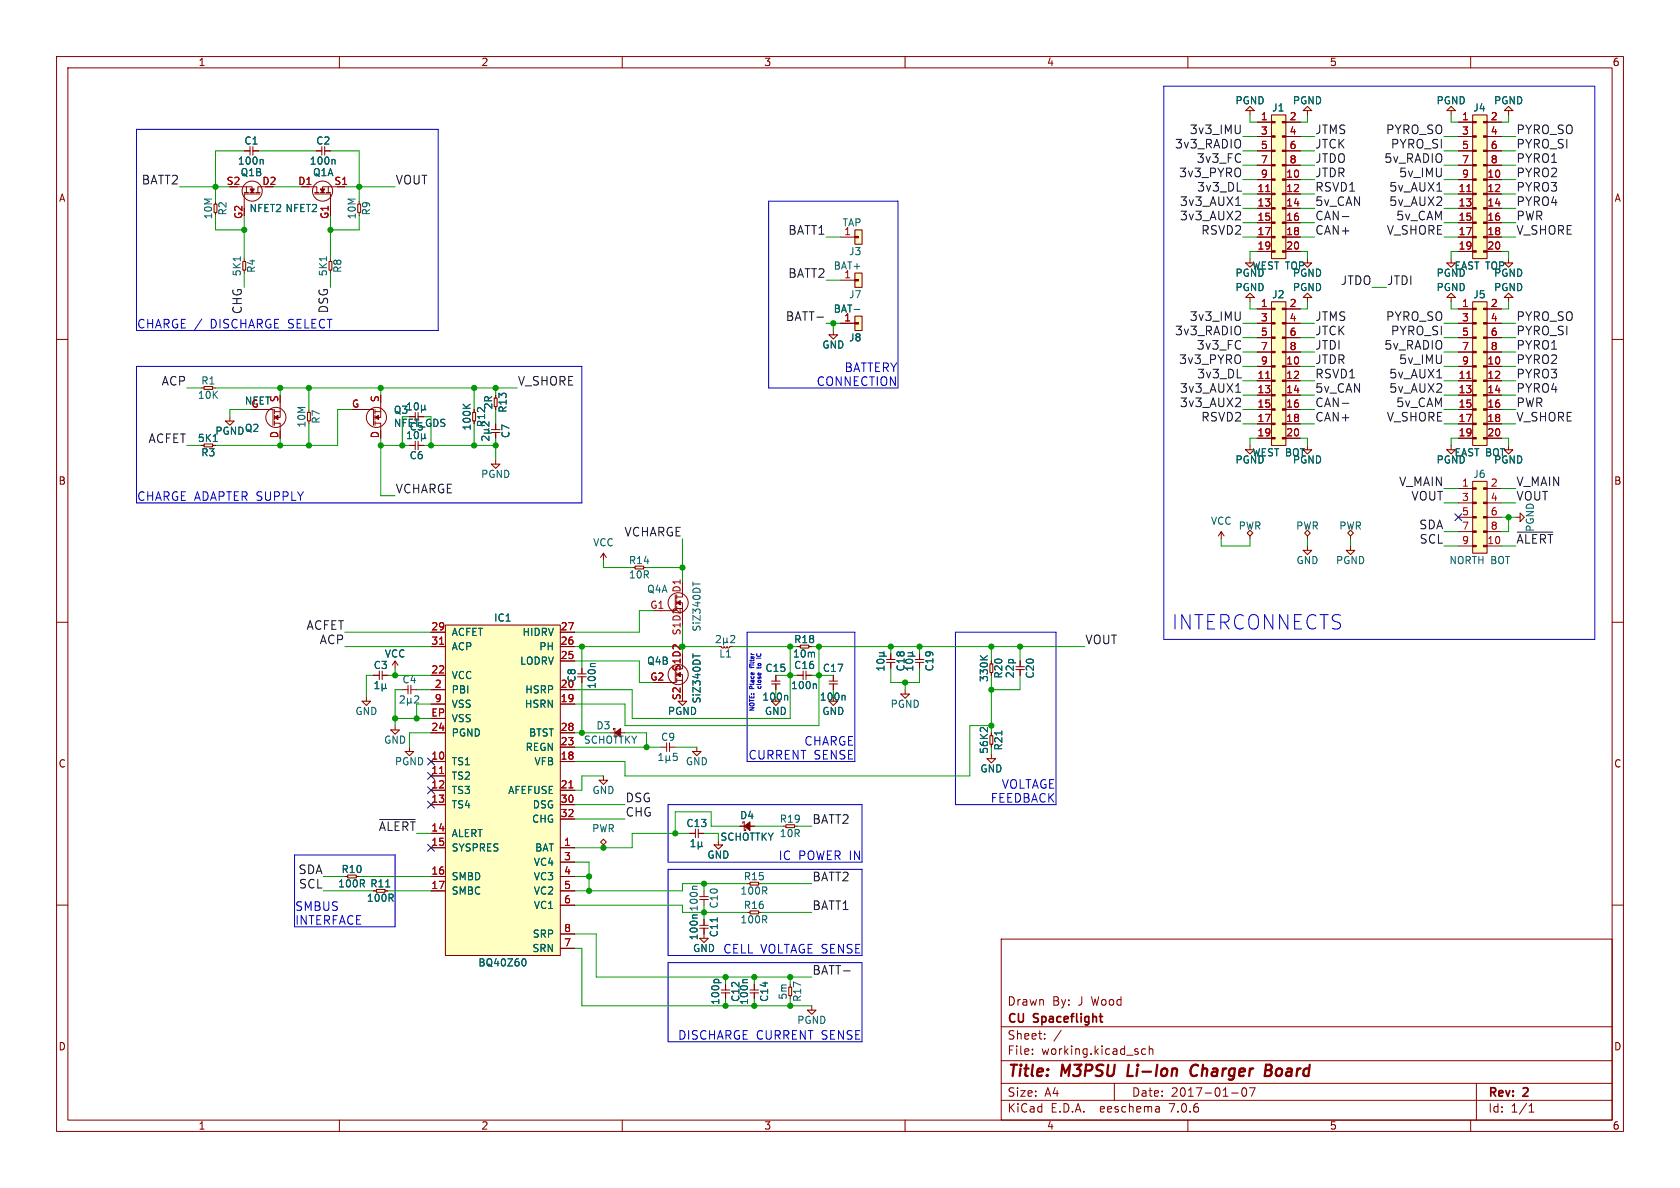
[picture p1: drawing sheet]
<svg xmlns="http://www.w3.org/2000/svg" width="297mm" height="210mm" viewBox="0 0 297 210" stroke-linecap="round" stroke-linejoin="round" font-family="sans-serif">
<defs><g id="words">
<text font-size="3.5" fill="#0000c2" x="207" y="111.5">INTERCONNECTS</text>
<g font-size="2.8" fill="#840000">
<text x="178" y="190.9">Title:</text>
<text x="187.7" y="190.9">M3PSU</text>
<text x="200.2" y="190.9">Li-Ion</text>
<text x="212.1" y="190.9">Charger</text>
<text x="226.1" y="190.9">Board</text>
</g>
<g font-size="2.1" fill="#0f0f0f">
<text x="210.3" y="23.8">3v3_IMU</text>
<text x="232.4" y="23.8">JTMS</text>
<text x="245" y="23.8">PYRO_SO</text>
<text x="268" y="23.8">PYRO_SO</text>
<text x="207.7" y="26.4">3v3_RADIO</text>
<text x="211.5" y="28.9">3v3_FC</text>
<text x="232.4" y="28.9">JTDO</text>
<text x="232.4" y="26.4">JTCK</text>
<text x="244.7" y="28.9">5v_RADIO</text>
<text x="245.8" y="26.4">PYRO_SI</text>
<text x="268" y="28.9">PYRO1</text>
<text x="268" y="26.4">PYRO_SI</text>
<text x="25" y="32.7">BATT2</text>
<text x="69.8" y="32.7">VOUT</text>
<text x="208.4" y="31.4">3v3_PYRO</text>
<text x="211.6" y="34">3v3_DL</text>
<text x="232.4" y="34">RSVD1</text>
<text x="232.4" y="31.4">JTDR</text>
<text x="245.5" y="34">5v_AUX1</text>
<text x="247.3" y="31.4">5v_IMU</text>
<text x="268" y="31.4">PYRO2</text>
<text x="268" y="34">PYRO3</text>
<text x="139.3" y="41.6">BATT1</text>
<text x="208.5" y="36.5">3v3_AUX1</text>
<text x="208.5" y="39.1">3v3_AUX2</text>
<text x="212.3" y="41.6">RSVD2</text>
<text x="232.4" y="36.5">5v_CAN</text>
<text x="232.4" y="41.6">CAN+</text>
<text x="232.4" y="39.1">CAN-</text>
<text x="245.1" y="41.6">V_SHORE</text>
<text x="245.5" y="36.5">5v_AUX2</text>
<text x="246.8" y="39.1">5v_CAM</text>
<text x="268" y="41.6">V_SHORE</text>
<text x="268" y="39.1">PWR</text>
<text x="268" y="36.5">PYRO4</text>
<text x="139.3" y="49.2">BATT2</text>
<text x="237" y="50.5">JTDO</text>
<text x="245.1" y="50.5">JTDI</text>
<text x="42.9" y="55.6" transform="rotate(-90 42.9 55.6)">CHG</text>
<text x="58.1" y="55.5" transform="rotate(-90 58.1 55.5)">DSG</text>
<text x="138.9" y="56.8">BATT-</text>
<text x="207.7" y="59.4">3v3_RADIO</text>
<text x="210.3" y="56.8">3v3_IMU</text>
<text x="232.4" y="59.4">JTCK</text>
<text x="232.4" y="56.8">JTMS</text>
<text x="245" y="56.8">PYRO_SO</text>
<text x="245.8" y="59.4">PYRO_SI</text>
<text x="268" y="59.4">PYRO_SI</text>
<text x="268" y="56.8">PYRO_SO</text>
<text x="208.4" y="64.5">3v3_PYRO</text>
<text x="211.5" y="61.9">3v3_FC</text>
<text x="232.4" y="64.5">JTDR</text>
<text x="232.4" y="61.9">JTDI</text>
<text x="244.7" y="61.9">5v_RADIO</text>
<text x="247.3" y="64.5">5v_IMU</text>
<text x="268" y="64.5">PYRO2</text>
<text x="268" y="61.9">PYRO1</text>
<text x="28.5" y="68.3">ACP</text>
<text x="91.4" y="68.3">V_SHORE</text>
<text x="208.5" y="69.5">3v3_AUX1</text>
<text x="211.6" y="67">3v3_DL</text>
<text x="232.4" y="69.5">5v_CAN</text>
<text x="232.4" y="67">RSVD1</text>
<text x="245.5" y="67">5v_AUX1</text>
<text x="245.5" y="69.5">5v_AUX2</text>
<text x="268" y="67">PYRO3</text>
<text x="268" y="69.5">PYRO4</text>
<text x="208.5" y="72.1">3v3_AUX2</text>
<text x="212.3" y="74.6">RSVD2</text>
<text x="232.4" y="74.6">CAN+</text>
<text x="232.4" y="72.1">CAN-</text>
<text x="245.1" y="74.6">V_SHORE</text>
<text x="246.8" y="72.1">5v_CAM</text>
<text x="268" y="74.6">V_SHORE</text>
<text x="268" y="72.1">PWR</text>
<text x="26.2" y="78.4">ACFET</text>
<text x="69.8" y="87.3">VCHARGE</text>
<text x="247.3" y="86">V_MAIN</text>
<text x="249.5" y="88.6">VOUT</text>
<text x="268" y="88.6">VOUT</text>
<text x="268" y="86">V_MAIN</text>
<text x="110.3" y="94.9">VCHARGE</text>
<text x="250.8" y="93.7">SDA</text>
<text x="250.9" y="96.2">SCL</text>
<text x="268" y="96.2">~{ALERT}</text>
<text x="54.1" y="111.4">ACFET</text>
<text x="56.5" y="114">ACP</text>
<text x="191.8" y="114">VOUT</text>
<text x="110.5" y="141.9">DSG</text>
<text x="110.5" y="144.5">CHG</text>
<text x="143.5" y="145.7">BATT2</text>
<text x="52.7" y="154.6">SDA</text>
<text x="143.5" y="155.9">BATT2</text>
<text x="52.8" y="157.2">SCL</text>
<text x="143.5" y="161">BATT1</text>
<text x="143.5" y="172.4">BATT-</text>
</g>
<g font-size="2.1" fill="#0000c2">
<text x="24.1" y="58.2">CHARGE /</text>
<text x="37.2" y="58.2">DISCHARGE SELECT</text>
<text x="149.2" y="65.9">BATTERY</text>
<text x="144.3" y="68.3">CONNECTION</text>
<text x="24.1" y="88.7">CHARGE ADAPTER SUPPLY</text>
<text x="142.1" y="131.9">CHARGE</text>
<text x="132.3" y="134.4">CURRENT SENSE</text>
<text x="175.1" y="142">FEEDBACK</text>
<text x="177" y="139.5">VOLTAGE</text>
<text x="137.6" y="152.2">IC POWER IN</text>
<text x="52.1" y="161.1">SMBUS</text>
<text x="52.1" y="163.6">INTERFACE</text>
<text x="127.8" y="168.7">CELL VOLTAGE SENSE</text>
<text x="119.8" y="183.9">DISCHARGE CURRENT SENSE</text>
</g>
<text font-size="2.1" fill="#009600" x="66.9" y="147">~{ALERT}</text>
<g font-size="2.1" fill="#840000">
<text x="178" y="178">Drawn</text>
<text x="186" y="178">By:</text>
<text x="190.7" y="178">J Wood</text>
<text x="178" y="184">Sheet:</text>
<text x="178" y="181.2">CU</text>
<text x="182.8" y="181.2">Spaceflight</text>
<text x="178" y="186.7">File:</text>
<text x="184.1" y="186.7">working.kicad_sch</text>
<text x="178" y="196.9">KiCad</text>
<text x="178" y="194.1">Size:</text>
<text x="184.7" y="194.1">A4</text>
<text x="185.7" y="196.9">E.D.A.</text>
<text x="194.6" y="196.9">eeschema</text>
<text x="200" y="194.1">Date:</text>
<text x="207" y="196.9">7.0.6</text>
<text x="207" y="194.1">2017-01-07</text>
<text x="263" y="194.3">Rev:</text>
<text x="263" y="196.9">Id:</text>
<text x="267.1" y="196.9">1/1</text>
<text x="269.4" y="194.3">2</text>
</g>
<g font-size="1.8" fill="#840000">
<text x="35" y="11.9">1</text>
<text x="85" y="11.9">2</text>
<text x="135" y="11.9">3</text>
<text x="185" y="11.9">4</text>
<text x="235" y="11.9">5</text>
<text x="285" y="11.9">6</text>
<text x="10.3" y="35.9">A</text>
<text x="285.3" y="35.9">A</text>
<text x="83.4" y="76.2" transform="rotate(-90 83.4 76.2)">100K</text>
<text x="87.2" y="72.5" transform="rotate(-90 87.2 72.5)">2R</text>
<text x="34.9" y="78.3">5K1</text>
<text x="10.3" y="85.9">B</text>
<text x="285.3" y="85.9">B</text>
<text x="140.3" y="113.9">R18</text>
<text x="179.4" y="120" transform="rotate(-90 179.4 120)">22p</text>
<text x="174.9" y="120.7" transform="rotate(-90 174.9 120.7)">330K</text>
<text x="10.3" y="135.9">C</text>
<text x="174.9" y="133.4" transform="rotate(-90 174.9 133.4)">56K2</text>
<text x="285.3" y="135.9">C</text>
<text x="60.3" y="154.5">R10</text>
<text x="65.4" y="157.1">R11</text>
<text x="127.4" y="177.8" transform="rotate(-90 127.4 177.8)">100p</text>
<text x="10.3" y="185.9">D</text>
<text x="285.3" y="185.9">D</text>
<text x="35" y="199.9">1</text>
<text x="85" y="199.9">2</text>
<text x="135" y="199.9">3</text>
<text x="185" y="199.9">4</text>
<text x="235" y="199.9">5</text>
<text x="285" y="199.9">6</text>
</g>
<g font-size="1.8" fill="#006464">
<text x="218.3" y="18.6">PGND</text>
<text x="224.8" y="19.9">J1</text>
<text x="228.5" y="18.6">PGND</text>
<text x="253.9" y="18.6">PGND</text>
<text x="260.4" y="19.9">J4</text>
<text x="264" y="18.6">PGND</text>
<text x="42" y="29.3">100n</text>
<text x="43.1" y="25.8">C1</text>
<text x="54.7" y="29.3">100n</text>
<text x="55.8" y="25.8">C2</text>
<text x="42.4" y="31.3">Q1B</text>
<text x="55.2" y="31.3">Q1A</text>
<text x="37.7" y="38.9" transform="rotate(-90 37.7 38.9)">10M</text>
<text x="40.2" y="38.2" transform="rotate(-90 40.2 38.2)">R2</text>
<text x="44" y="37.7">NFET2 NFET2</text>
<text x="63.1" y="38.9" transform="rotate(-90 63.1 38.9)">10M</text>
<text x="65.6" y="38.2" transform="rotate(-90 65.6 38.2)">R9</text>
<text x="148.9" y="40.2">TAP</text>
<text x="147.3" y="47.9">BAT+</text>
<text x="150" y="45.3">J3</text>
<text x="221.3" y="47.9">WEST TOP</text>
<text x="257" y="47.9">EAST TOP</text>
<text x="42.8" y="48.9" transform="rotate(-90 42.8 48.9)">5K1</text>
<text x="45.3" y="48.3" transform="rotate(-90 45.3 48.3)">R4</text>
<text x="58" y="48.9" transform="rotate(-90 58 48.9)">5K1</text>
<text x="60.6" y="48.3" transform="rotate(-90 60.6 48.3)">R8</text>
<text x="150" y="52.9">J7</text>
<text x="218.3" y="51.7">PGND</text>
<text x="218.3" y="49.1">PGND</text>
<text x="224.8" y="52.9">J2</text>
<text x="228.5" y="51.7">PGND</text>
<text x="228.5" y="49.1">PGND</text>
<text x="253.9" y="51.7">PGND</text>
<text x="253.9" y="49.1">PGND</text>
<text x="260.4" y="52.9">J5</text>
<text x="264" y="49.1">PGND</text>
<text x="264" y="51.7">PGND</text>
<text x="147.3" y="55.5">BAT-</text>
<text x="145.3" y="61.8">GND</text>
<text x="150" y="60.6">J8</text>
<text x="34.9" y="70.7">10K</text>
<text x="35.5" y="68.2">R1</text>
<text x="43.2" y="71.7">NFET</text>
<text x="38" y="77.1">PGND</text>
<text x="43.2" y="76.6">Q2</text>
<text x="54.2" y="75.7" transform="rotate(-90 54.2 75.7)">10M</text>
<text x="56.7" y="75" transform="rotate(-90 56.7 75)">R7</text>
<text x="69.5" y="73.4">Q3</text>
<text x="69.5" y="75.7">NFET_GDS</text>
<text x="72.3" y="76.3">C5</text>
<text x="86" y="75.6" transform="rotate(-90 86 75.6)">R12</text>
<text x="89.8" y="73.1" transform="rotate(-90 89.8 73.1)">R13</text>
<text x="90.3" y="77.5" transform="rotate(-90 90.3 77.5)">C7</text>
<text x="35.5" y="80.9">R3</text>
<text x="72.3" y="81.4">C6</text>
<text x="218.3" y="82.1">PGND</text>
<text x="221.3" y="80.9">WEST BOT</text>
<text x="228.5" y="82.1">PGND</text>
<text x="253.9" y="82.1">PGND</text>
<text x="257" y="80.9">EAST BOT</text>
<text x="264" y="82.1">PGND</text>
<text x="85" y="84.7">PGND</text>
<text x="260.4" y="84.7">J6</text>
<text x="214" y="93">VCC</text>
<text x="218.9" y="93.8">PWR</text>
<text x="229" y="93.8">PWR</text>
<text x="236.7" y="93.8">PWR</text>
<text x="104.8" y="96.8">VCC</text>
<text x="111.1" y="99.9">R14</text>
<text x="229.1" y="99.9">GND</text>
<text x="236.1" y="99.9">PGND</text>
<text x="256.1" y="99.9">NORTH BOT</text>
<text x="111.1" y="102.5">10R</text>
<text x="114.3" y="105">Q4A</text>
<text x="79.8" y="112.6">ACFET</text>
<text x="87.3" y="110.1">IC1</text>
<text x="92.3" y="112.6">HIDRV</text>
<text x="124.1" y="111.8" transform="rotate(-90 124.1 111.8)">SiZ340DT</text>
<text x="66" y="118.5">C3</text>
<text x="67.9" y="116.4">VCC</text>
<text x="79.8" y="115.2">ACP</text>
<text x="91.9" y="117.7">LODRV</text>
<text x="95.2" y="115.2">PH</text>
<text x="114.3" y="117.7">Q4B</text>
<text x="127" y="116.4">L1</text>
<text x="135.2" y="119">C15</text>
<text x="140.1" y="116.4">10m</text>
<text x="140.3" y="118.5">C16</text>
<text x="145.4" y="119">C17</text>
<text x="160.1" y="118.8" transform="rotate(-90 160.1 118.8)">C18</text>
<text x="165.2" y="118.8" transform="rotate(-90 165.2 118.8)">C19</text>
<text x="71" y="121">C4</text>
<text x="79.8" y="122.8">PBI</text>
<text x="79.8" y="120.2">VCC</text>
<text x="79.8" y="125.3">VSS</text>
<text x="92.7" y="125.3">HSRN</text>
<text x="92.8" y="122.8">HSRP</text>
<text x="99" y="121.7">20</text>
<text x="102" y="120.7" transform="rotate(-90 102 120.7)">C8</text>
<text x="105.5" y="121.9" transform="rotate(-90 105.5 121.9)">100n</text>
<text x="124.1" y="124.5" transform="rotate(-90 124.1 124.5)">SiZ340DT</text>
<text x="134.7" y="124.1">100n</text>
<text x="139.7" y="122">100n</text>
<text x="144.8" y="124.1">100n</text>
<text x="157.3" y="125.3">PGND</text>
<text x="177.4" y="120.1" transform="rotate(-90 177.4 120.1)">R20</text>
<text x="183" y="120.1" transform="rotate(-90 183 120.1)">C20</text>
<text x="62.7" y="126.6">GND</text>
<text x="67.8" y="131.7">GND</text>
<text x="79.8" y="130.4">PGND</text>
<text x="79.8" y="127.9">VSS</text>
<text x="93.4" y="130.4">BTST</text>
<text x="103.1" y="131.7">SCHOTTKY</text>
<text x="105.3" y="129.1">D3</text>
<text x="116.8" y="131.2">C9</text>
<text x="118" y="126.6">PGND</text>
<text x="135.1" y="126.6">GND</text>
<text x="145.3" y="126.6">GND</text>
<text x="69.7" y="135.5">PGND</text>
<text x="79.8" y="135.5">TS1</text>
<text x="92.8" y="132.9">REGN</text>
<text x="94.4" y="135.5">VFB</text>
<text x="121.2" y="135.5">GND</text>
<text x="173.2" y="136.8">GND</text>
<text x="177.4" y="132.8" transform="rotate(-90 177.4 132.8)">R21</text>
<text x="79.8" y="138">TS2</text>
<text x="79.8" y="140.6">TS3</text>
<text x="79.8" y="143.1">TS4</text>
<text x="89.7" y="140.6">AFEFUSE</text>
<text x="94.1" y="143.1">DSG</text>
<text x="104.6" y="140.6">GND</text>
<text x="79.8" y="148.2">ALERT</text>
<text x="94" y="145.6">CHG</text>
<text x="104.6" y="147.3">PWR</text>
<text x="121.2" y="146.4">C13</text>
<text x="127.3" y="148.8">SCHOTTKY</text>
<text x="130.7" y="145">D4</text>
<text x="137.8" y="145.6">R19</text>
<text x="137.8" y="148.2">10R</text>
<text x="79.8" y="150.7">SYSPRES</text>
<text x="79.8" y="155.8">SMBD</text>
<text x="94.3" y="153.3">VC4</text>
<text x="94.3" y="155.8">VC3</text>
<text x="94.5" y="150.7">BAT</text>
<text x="125" y="152">GND</text>
<text x="131.4" y="155.8">R15</text>
<text x="59.7" y="157.1">100R</text>
<text x="64.8" y="159.6">100R</text>
<text x="79.8" y="158.3">SMBC</text>
<text x="94.3" y="158.3">VC2</text>
<text x="94.3" y="160.9">VC1</text>
<text x="123.5" y="161.2" transform="rotate(-90 123.5 161.2)">100n</text>
<text x="127.1" y="160.7" transform="rotate(-90 127.1 160.7)">C10</text>
<text x="130.8" y="158.3">100R</text>
<text x="131.4" y="160.9">R16</text>
<text x="94.1" y="166">SRP</text>
<text x="123.5" y="166.3" transform="rotate(-90 123.5 166.3)">100n</text>
<text x="127.1" y="165.8" transform="rotate(-90 127.1 165.8)">C11</text>
<text x="130.8" y="163.4">100R</text>
<text x="84.5" y="171">BQ40Z60</text>
<text x="94" y="168.5">SRN</text>
<text x="122.4" y="168.5">GND</text>
<text x="130.9" y="177.2" transform="rotate(-90 130.9 177.2)">C12</text>
<text x="132.4" y="177.8" transform="rotate(-90 132.4 177.8)">100n</text>
<text x="136" y="177.2" transform="rotate(-90 136 177.2)">C14</text>
<text x="139.3" y="176.8" transform="rotate(-90 139.3 176.8)">5m</text>
<text x="141.8" y="177.2" transform="rotate(-90 141.8 177.2)">R17</text>
<text x="140.8" y="181.2">PGND</text>
</g>
<g font-size="1.8" fill="#a90000">
<text x="222.8" y="21.3">1</text>
<text x="222.8" y="23.9">3</text>
<text x="227.9" y="21.3">2</text>
<text x="227.9" y="23.9">4</text>
<text x="258.4" y="21.3">1</text>
<text x="258.4" y="23.9">3</text>
<text x="263.5" y="21.3">2</text>
<text x="263.5" y="23.9">4</text>
<text x="222.8" y="26.4">5</text>
<text x="222.8" y="29">7</text>
<text x="227.9" y="26.4">6</text>
<text x="227.9" y="29">8</text>
<text x="258.4" y="26.4">5</text>
<text x="258.4" y="29">7</text>
<text x="263.5" y="26.4">6</text>
<text x="263.5" y="29">8</text>
<text x="40" y="32.8">S2</text>
<text x="46.3" y="32.8">D2</text>
<text x="52.6" y="32.8">D1</text>
<text x="59" y="32.8">S1</text>
<text x="222.2" y="34">11</text>
<text x="222.8" y="31.5">9</text>
<text x="227.3" y="31.5">10</text>
<text x="227.3" y="34">12</text>
<text x="257.8" y="34">11</text>
<text x="258.4" y="31.5">9</text>
<text x="262.8" y="31.5">10</text>
<text x="262.8" y="34">12</text>
<text x="42.9" y="38.8" transform="rotate(-90 42.9 38.8)">G2</text>
<text x="58.2" y="38.8" transform="rotate(-90 58.2 38.8)">G1</text>
<text x="149.2" y="41.7">1</text>
<text x="222.2" y="36.6">13</text>
<text x="222.2" y="39.1">15</text>
<text x="222.2" y="41.7">17</text>
<text x="227.3" y="36.6">14</text>
<text x="227.3" y="39.1">16</text>
<text x="227.3" y="41.7">18</text>
<text x="257.8" y="36.6">13</text>
<text x="257.8" y="39.1">15</text>
<text x="257.8" y="41.7">17</text>
<text x="262.8" y="36.6">14</text>
<text x="262.8" y="39.1">16</text>
<text x="262.8" y="41.7">18</text>
<text x="222.2" y="44.2">19</text>
<text x="227.3" y="44.2">20</text>
<text x="257.8" y="44.2">19</text>
<text x="262.8" y="44.2">20</text>
<text x="149.2" y="49.3">1</text>
<text x="149.2" y="56.9">1</text>
<text x="222.8" y="54.4">1</text>
<text x="222.8" y="56.9">3</text>
<text x="222.8" y="59.4">5</text>
<text x="227.9" y="54.4">2</text>
<text x="227.9" y="56.9">4</text>
<text x="227.9" y="59.4">6</text>
<text x="258.4" y="54.4">1</text>
<text x="258.4" y="56.9">3</text>
<text x="258.4" y="59.4">5</text>
<text x="263.5" y="54.4">2</text>
<text x="263.5" y="56.9">4</text>
<text x="263.5" y="59.4">6</text>
<text x="222.8" y="62">7</text>
<text x="222.8" y="64.5">9</text>
<text x="227.3" y="64.5">10</text>
<text x="227.9" y="62">8</text>
<text x="258.4" y="62">7</text>
<text x="258.4" y="64.5">9</text>
<text x="262.8" y="64.5">10</text>
<text x="263.5" y="62">8</text>
<text x="49.3" y="71.2" transform="rotate(-90 49.3 71.2)">S</text>
<text x="67.1" y="71.2" transform="rotate(-90 67.1 71.2)">S</text>
<text x="222.2" y="67.1">11</text>
<text x="222.2" y="69.6">13</text>
<text x="227.3" y="67.1">12</text>
<text x="227.3" y="69.6">14</text>
<text x="257.8" y="67.1">11</text>
<text x="257.8" y="69.6">13</text>
<text x="262.8" y="67.1">12</text>
<text x="262.8" y="69.6">14</text>
<text x="44.3" y="72.1">G</text>
<text x="49.3" y="77.6" transform="rotate(-90 49.3 77.6)">D</text>
<text x="62.1" y="72.1">G</text>
<text x="67.1" y="77.6" transform="rotate(-90 67.1 77.6)">D</text>
<text x="222.2" y="72.1">15</text>
<text x="222.2" y="74.7">17</text>
<text x="222.2" y="77.2">19</text>
<text x="227.3" y="72.1">16</text>
<text x="227.3" y="74.7">18</text>
<text x="227.3" y="77.2">20</text>
<text x="257.8" y="72.1">15</text>
<text x="257.8" y="74.7">17</text>
<text x="257.8" y="77.2">19</text>
<text x="262.8" y="72.1">16</text>
<text x="262.8" y="74.7">18</text>
<text x="262.8" y="77.2">20</text>
<text x="258.4" y="86.1">1</text>
<text x="258.4" y="88.6">3</text>
<text x="263.5" y="86.1">2</text>
<text x="263.5" y="88.6">4</text>
<text x="258.4" y="91.2">5</text>
<text x="258.4" y="93.7">7</text>
<text x="263.5" y="91.2">6</text>
<text x="263.5" y="93.7">8</text>
<text x="258.4" y="96.3">9</text>
<text x="262.8" y="96.3">10</text>
<text x="114.9" y="107.7">G1</text>
<text x="120.4" y="104.8" transform="rotate(-90 120.4 104.8)">D1</text>
<text x="76.2" y="111.5">29</text>
<text x="99" y="111.5">27</text>
<text x="120.4" y="112.4" transform="rotate(-90 120.4 112.4)">S1D2</text>
<text x="76.2" y="119.1">22</text>
<text x="76.2" y="114">31</text>
<text x="99" y="116.6">25</text>
<text x="99" y="114">26</text>
<text x="120.4" y="118.8" transform="rotate(-90 120.4 118.8)">S1D2</text>
<text x="76.8" y="121.7">2</text>
<text x="76.8" y="124.2">9</text>
<text x="99" y="124.2">19</text>
<text x="114.9" y="120.4">G2</text>
<text x="120.4" y="123.9" transform="rotate(-90 120.4 123.9)">S2</text>
<text x="76.2" y="129.3">24</text>
<text x="76.2" y="126.7">EP</text>
<text x="99" y="131.8">23</text>
<text x="99" y="129.3">28</text>
<text x="76.2" y="134.4">10</text>
<text x="76.2" y="136.9">11</text>
<text x="99" y="134.4">18</text>
<text x="76.2" y="139.4">12</text>
<text x="76.2" y="142">13</text>
<text x="99" y="139.4">21</text>
<text x="99" y="142">30</text>
<text x="76.2" y="147.1">14</text>
<text x="76.2" y="149.6">15</text>
<text x="99" y="144.5">32</text>
<text x="99.6" y="149.6">1</text>
<text x="76.2" y="154.7">16</text>
<text x="99.6" y="152.1">3</text>
<text x="99.6" y="154.7">4</text>
<text x="76.2" y="157.2">17</text>
<text x="99.6" y="157.2">5</text>
<text x="99.6" y="159.8">6</text>
<text x="99.6" y="167.4">7</text>
<text x="99.6" y="164.8">8</text>
</g>
<text font-size="1.8" fill="#0f0f0f" x="271.4" y="94.1" transform="rotate(-90 271.4 94.1)">PGND</text>
<g font-size="1.1" fill="#0000c2">
<text x="133.4" y="117.8" transform="rotate(-90 133.4 117.8)">filter</text>
<text x="134.6" y="118.2" transform="rotate(-90 134.6 118.2)">to</text>
<text x="134.6" y="116.1" transform="rotate(-90 134.6 116.1)">IC</text>
<text x="133.4" y="125.9" transform="rotate(-90 133.4 125.9)">NOTE:</text>
<text x="133.4" y="121.8" transform="rotate(-90 133.4 121.8)">Place</text>
<text x="134.6" y="122" transform="rotate(-90 134.6 122)">close</text>
</g>
</g></defs>
<g fill="none" stroke="#840000" stroke-width=".18">
<path d="M10 10h277v190h-277zM12 12h273v186h-273zM60 10v2M110 10v2M160 10v2M210 10v2M260 10v2M10 60h2M285 60h2M86.9 75.9h1.5M86.9 76.5h1.5M87.6 74.9v1"/>
<path d="M87.6 76.5v1M10 110h2M285 110h2M10 160h2M285 160h2M177 166h108v32h-108zM60 198v2M110 198v2M160 198v2M177 194.5h108M177 191.5h108M177 187.5h108"/>
<path d="M177 181.5h108M182.5 186.3v.1M182.5 185.5v.1M184.7 183.6v.1M184.7 182.8v.1M187.6 182.1l-1.3 2M197 191.5v3M202.5 185.5l-.4-.1-.3 .3v.4l.2 .2h.5M203.2 185.5l.2-.1 .3 .1 .1 .9M203.2 184.9v1.5M204.9 195.7l.1 .9M205 196.5l-.2 .1"/>
<path d="M205 196h-.2M210 198v2M217.7 193.2h1.2M219.7 192.4a.81 .81 0 0 0 .3 1.4l.2-.1 .2-.5-.2-.8M221.9 192.3l-.7 1.5M260 198v2M261 191.5v6.5M270.3 196.6h.9M270.3 195.5l.4-.4v1.5"/>
</g>
<path d="M199.6 188.2l-.3 2h1M211.5 188.2a1.13 1.13 0 0 0-1 .7 1.13 1.13 0 0 0 .2 1.2l.3 .1 .5-.1M223.7 189.2h.7M223.8 188.2h.7a.49 .49 0 0 1 .3 .5 .49 .49 0 0 1-.4 .5M224.4 189.2l.3 .1a.58 .58 0 0 1-.4 .9h-.7" fill="none" stroke="#840000" stroke-width=".4"/>
<path d="M194.3 179.7h.6M194.6 180.6l.3 .1" fill="none" stroke="#840000" stroke-width=".3"/>
<path d="M85.6 76.6h1.3M86.4 76v.4l-.1 .2M86.4 77.1v.8l-.9-.8-.3 .2 .1 .5" fill="none" stroke="#006464" stroke-width=".18"/>
<path d="M159.3 122.7h1.5l-.8 .7z" fill="#ffffc2"/>
<path d="M159.3 122.7h1.5l-.8 .7zM160 121.9v.8" fill="none" stroke="#840000" stroke-width=".18"/>
<path d="M221 18.8l.7 .8h-1.5z" fill="#ffffc2"/>
<path d="M221 18.8l.7 .8h-1.5zM221 19.6v.7M132.6 175h1.5M132.6 175.5h1.5M133.3 174v1M133.3 175.5v1" fill="none" stroke="#840000" stroke-width=".18"/>
<path d="M132.2 173.2h-.7l-.2 .2" fill="none" stroke="#006464" stroke-width=".18"/>
<path d="M105.9 137.9h1.5l-.7 .8z" fill="#ffffc2"/>
<path d="M105.9 137.9h1.5l-.7 .8zM106.7 137.2v.7" fill="none" stroke="#840000" stroke-width=".18"/>
<path d="M265.9 46.5h1.6l-.8 .7z" fill="#ffffc2"/>
<g fill="none" stroke="#840000" stroke-width=".18">
<path d="M257.8 54.6h2.5M257.8 57.2h2.5M257.8 59.7h2.5M260.3 53.3h2.6v25.4h-2.6zM262.9 54.6h2.5M262.9 57.2h2.5M262.9 59.7h2.5M265.9 46.5h1.6l-.8 .7zM266.7 45.7v.8M257.8 64.8h2.5M257.8 67.3h2.5M257.8 69.9h2.5"/>
<path d="M257.8 72.4h2.5M257.8 74.9h2.5M257.8 77.5h2.5M257.8 62.2h2.5M262.9 64.8h2.5M262.9 67.3h2.5M262.9 69.9h2.5M262.9 72.4h2.5M262.9 74.9h2.5M262.9 77.5h2.5M262.9 62.2h2.5M257.8 86.4h2.5"/>
<path d="M257.8 96.5h2.5M257.8 88.9h2.5M257.8 91.4h2.5M257.8 94h2.5M260.3 85.1h2.6v12.7h-2.6zM262.9 86.4h2.5M262.9 96.5h2.5M262.9 88.9h2.5M262.9 91.4h2.5M262.9 94h2.5M130.8 146.1h.8M131.6 145.3v1.5h.2v-.2"/>
<path d="M132.6 146.1h.7M138.9 145.8h1.6v.5h-1.6z"/>
</g>
<g fill="#840000" stroke="#840000" stroke-width=".18">
<path d="M131.6 146.1l1-.8v1.5z"/>
<path d="M260.3 77.3h.7v.3h-.7z"/>
<path d="M260.3 74.8h.7v.3h-.7z"/>
<path d="M260.3 72.3h.7v.2h-.7z"/>
<path d="M260.3 69.7h.7v.3h-.7z"/>
<path d="M260.3 67.2h.7v.2h-.7z"/>
<path d="M260.3 64.6h.7v.3h-.7z"/>
<path d="M260.3 62.1h.7v.3h-.7z"/>
<path d="M260.3 59.6h.7v.2h-.7z"/>
<path d="M260.3 57h.7v.3h-.7z"/>
<path d="M260.3 54.5h.7v.2h-.7z"/>
<path d="M262.3 77.3h.6v.3h-.6z"/>
<path d="M262.3 74.8h.6v.3h-.6z"/>
<path d="M262.3 72.3h.6v.2h-.6z"/>
<path d="M262.3 69.7h.6v.3h-.6z"/>
<path d="M262.3 67.2h.6v.2h-.6z"/>
<path d="M262.3 64.6h.6v.3h-.6z"/>
<path d="M262.3 62.1h.6v.3h-.6z"/>
<path d="M262.3 59.6h.6v.2h-.6z"/>
<path d="M262.3 57h.6v.3h-.6z"/>
<path d="M262.3 54.5h.6v.2h-.6z"/>
<path d="M260.3 96.4h.7v.2h-.7z"/>
<path d="M260.3 93.9h.7v.2h-.7z"/>
<path d="M260.3 91.3h.7v.3h-.7z"/>
<path d="M260.3 88.8h.7v.2h-.7z"/>
<path d="M260.3 86.2h.7v.3h-.7z"/>
<path d="M262.3 96.4h.6v.2h-.6z"/>
<path d="M262.3 93.9h.6v.2h-.6z"/>
<path d="M262.3 91.3h.6v.3h-.6z"/>
<path d="M262.3 88.8h.6v.2h-.6z"/>
<path d="M262.3 86.2h.6v.3h-.6z"/>
</g>
<g fill="#ffffc2" stroke="#ffffc2" stroke-width=".18">
<path d="M260.3 53.3h2.6v25.4h-2.6z"/>
<path d="M138.9 145.8h1.6v.5h-1.6z"/>
<path d="M260.3 85.1h2.6v12.7h-2.6z"/>
</g>
<path d="M259.3 66.9h.7" fill="none" stroke="#a90000" stroke-width=".18"/>
<path d="M106.2 148.8l.5-.5 .5 .5-.5 .6z" fill="#ffffc2"/>
<path d="M106.2 148.8l.5-.5 .5 .5-.5 .6zM106.7 149.4v.5" fill="none" stroke="#840000" stroke-width=".18"/>
<path d="M71.6 132.8h1.6l-.8 .8z" fill="#ffffc2"/>
<path d="M71.6 132.8h1.6l-.8 .8zM72.4 132.1v.7" fill="none" stroke="#840000" stroke-width=".18"/>
<path d="M268.7 90.7l.8 .7-.8 .8z" fill="#ffffc2"/>
<path d="M268 91.4h.7M268.7 90.7l.8 .7-.8 .8z" fill="none" stroke="#840000" stroke-width=".18"/>
<path d="M265.9 79.5h1.6l-.8 .8z" fill="#ffffc2"/>
<path d="M265.9 79.5h1.6l-.8 .8zM266.7 78.7v.8" fill="none" stroke="#840000" stroke-width=".18"/>
<path d="M230.4 46.5h1.5l-.8 .7z" fill="#ffffc2"/>
<path d="M230.4 46.5h1.5l-.8 .7zM231.1 45.7v.8" fill="none" stroke="#840000" stroke-width=".18"/>
<path d="M230.4 97.3h1.5l-.8 .7z" fill="#ffffc2"/>
<path d="M230.4 97.3h1.5l-.8 .7zM231.1 96.5v.8" fill="none" stroke="#840000" stroke-width=".18"/>
<path d="M238 97.3h1.5l-.7 .7z" fill="#ffffc2"/>
<g fill="none" stroke="#840000" stroke-width=".18">
<path d="M45.7 72.4h2.6v2.8M48.5 74.8h1v1.4M48.5 72.8h1M48.5 72.4v.8M48.5 73.4v.8M48.5 74.4v.8M49.5 71.1v2.7h-1M238 97.3h1.5l-.7 .7zM238.8 96.5v.8"/>
<circle cx="48.8" cy="73.8" r="1.78"/>
</g>
<path d="M48.5 73.8l.6-.4v.8z" fill="#840000" stroke="#840000" stroke-width=".18"/>
<path d="M39.9 74.4h1.5l-.8 .8z" fill="#ffffc2"/>
<path d="M39.9 74.4h1.5l-.8 .8zM40.6 73.7v.7" fill="none" stroke="#840000" stroke-width=".18"/>
<path d="M255.8 79.5h1.5l-.8 .8z" fill="#ffffc2"/>
<path d="M36.1 78.5h1.5v.5h-1.5zM255.8 79.5h1.5l-.8 .8zM256.5 78.7v.8M71.1 121.9h1M72.1 121.2v1.5M72.6 121.2v1.5M72.6 121.9h1.1M123.7 163.6h1.5M123.7 164.1h1.5M124.5 162.6v1M124.5 164.1v1" fill="none" stroke="#840000" stroke-width=".18"/>
<path d="M37.7 78h.7M70.8 123.1l.4-.1 .3 .4-.8 .9h.8M72 124.1l.2 .2h.3l.1-.2M72 123.4v1.3M72.6 124.1l.2 .2M72.6 123.4v.7M73.3 123.1l.5-.1 .2 .4-.8 .9h.8M123.3 161.7h-.7l-.2 .2M126.8 162.2v.8" fill="none" stroke="#006464" stroke-width=".18"/>
<path d="M36.1 78.5h1.5v.5h-1.5z" fill="#ffffc2" stroke="#ffffc2" stroke-width=".18"/>
<path d="M64 124h1.5l-.7 .7z" fill="#ffffc2"/>
<g fill="none" stroke="#840000" stroke-width=".18">
<path d="M36.1 68.3h1.5v.5h-1.5zM37.6 68.6h.5M54.4 72.9h.5v1.5h-.5zM63.5 72.4h2.5v2.8M66.3 74.8h1v1.4M66.3 72.8h1M66.3 72.4v.8M66.3 73.4v.8M66.3 74.4v.8M67.3 71.1v2.7h-1M72.4 78.7h1M72.4 73.7h1"/>
<path d="M73.4 72.9v1.5M73.4 78v1.5M73.9 72.9v1.5M73.9 78v1.5M73.9 78.7h1M73.9 73.7h1M83.6 72.9h.5v1.5h-.5zM87.4 70.4h.5v1.5h-.5zM66 119.4h1.1M67.1 118.6v1.5M67.6 118.6v1.5M67.6 119.4h1"/>
<path d="M127 114.3h.5l.3 .3 .2-.3 .3 .3 .2-.3 .3 .3 .2-.3h.5M64 124h1.5l-.7 .7zM64.8 123.2v.8"/>
<circle cx="66.5" cy="73.8" r="1.78"/>
</g>
<g fill="none" stroke="#006464" stroke-width=".18">
<path d="M72 77.5h.8M72 72.5h.8M72.1 71.5l.3-.3v1.3M72.4 76.3v1.2M73.2 76.8l.1 .5 .2 .2 .3-.1 .2-.6M73.4 71.3l.1-.1a.68 .68 0 0 1 .5 .6 .68 .68 0 0 1-.5 .7 .84 .84 0 0 1-.1-1.2zM74.5 77.4l.2 .1h.2l.2-.1M74.5 71.6v1.3M74.5 76.7v1.3M74.5 72.3l.2 .2h.2l.2-.2M75.1 77.4l.2 .1M75.1 71.6v.7"/>
<path d="M75.1 76.7v.7M75.1 72.3l.2 .2M81.9 71.5l.7 .7M83.1 71.5l-.7 .5M126.6 112.5l.5-.2 .3 .4-.8 .9h.8M127.9 113.4l.2 .2h.2l.2-.2M127.9 112.8v1.2M128.5 113.4l.2 .2M128.5 112.8v.6M129.2 112.5l.5-.2 .2 .4-.8 .9h.8M66.3 121.7h.7M66.3 120.8l.3-.3v1.2"/>
<path d="M67.6 121.6l.1 .1h.3l.2-.1M67.6 120.9v1.3M68.2 121.6l.1 .1M68.2 120.9v.7"/>
</g>
<g fill="#ffffc2" stroke="#ffffc2" stroke-width=".18">
<path d="M36.1 68.3h1.5v.5h-1.5z"/>
<path d="M54.4 72.9h.5v1.5h-.5z"/>
<path d="M83.6 72.9h.5v1.5h-.5z"/>
<path d="M87.4 70.4h.5v1.5h-.5z"/>
</g>
<path d="M66.3 73.8l.6-.4v.8z" fill="#840000" stroke="#840000" stroke-width=".18"/>
<path d="M86.9 82h1.5l-.8 .8z" fill="#ffffc2"/>
<path d="M86.9 82h1.5l-.8 .8zM87.6 81.3v.7M156.7 116.6h1.5M156.7 117.1h1.5M157.5 115.6v1M157.5 117.1v1M161.8 116.6h1.5M161.8 117.1h1.5M162.6 115.6v1M162.6 117.1v1" fill="none" stroke="#840000" stroke-width=".18"/>
<g fill="none" stroke="#006464" stroke-width=".18">
<path d="M155.1 116.7a.68 .68 0 0 1 1.2 .3 .72 .72 0 0 1-1.3-.2zM155.4 116h1.3M155.4 115.4h.7M156.1 115.4l.2 .2v.2l-.2 .2M156.3 117.7v.8M156.3 118.1h-1.3l.4 .4M156.3 115.2l-.2 .2M160.1 118.1h1.3M160.5 116h1.3M160.5 115.4h.7M160.6 116.5l.5 .1 .3 .2-.2 .3-.6 .2M161.2 115.4l.2 .2v.2l-.2 .2"/>
<path d="M161.4 117.7v.8M161.4 115.2l-.2 .2"/>
</g>
<path d="M126.2 149.4h1.6l-.8 .7z" fill="#ffffc2"/>
<g fill="none" stroke="#840000" stroke-width=".18">
<path d="M37.8 36.1h.6v1.5h-.6zM41.9 33h2.7v1M43.2 34h.7M43.6 33v1M44.2 34h.8M45.2 34h.8M46 34.3h-2.8v2.5M47 33h-1.4v1M126.2 149.4h1.6l-.8 .7z"/>
<circle cx="44.6" cy="33.8" r="1.78"/>
</g>
<path d="M37.8 36.1h.6v1.5h-.6z" fill="#ffffc2" stroke="#ffffc2" stroke-width=".18"/>
<path d="M44.2 33.4h.8l-.4 .6z" fill="#840000" stroke="#840000" stroke-width=".18"/>
<path d="M122.4 132.8h1.6l-.8 .8z" fill="#ffffc2"/>
<path d="M42.9 46.2h.5v1.6h-.5zM102.1 119.6h1.5M102.1 119.1h1.5M102.9 118.1v1M102.9 119.6v1.1M122.4 132.8h1.6l-.8 .8zM123.2 132.1v.7" fill="none" stroke="#840000" stroke-width=".18"/>
<path d="M42.9 46.2h.5v1.6h-.5z" fill="#ffffc2" stroke="#ffffc2" stroke-width=".18"/>
<path d="M42.5 45.4v.7M105.2 117.3h-.6l-.2 .2" fill="none" stroke="#006464" stroke-width=".18"/>
<path d="M265.9 19.6l.8-.8 .8 .8z" fill="#ffffc2"/>
<g fill="none" stroke="#840000" stroke-width=".18">
<path d="M265.9 19.6l.8-.8 .8 .8zM266.7 19.6v.7M54.6 33h1.4v1M55.6 34.3h2.8v2.5M55.6 34h.8M56.6 34h.8M57.7 34h.7M58 33v1M59.7 33h-2.7v1M63.2 36.1h.6v1.5h-.6zM257.8 21.6h2.5M257.8 31.8h2.5"/>
<path d="M257.8 34.3h2.5M257.8 36.8h2.5M257.8 39.4h2.5M257.8 24.1h2.5M257.8 26.7h2.5M257.8 29.2h2.5M260.3 20.3h2.6v25.4h-2.6zM262.9 21.6h2.5M262.9 31.8h2.5M262.9 34.3h2.5M262.9 36.8h2.5M262.9 39.4h2.5"/>
<path d="M262.9 24.1h2.5M262.9 26.7h2.5M262.9 29.2h2.5M58.2 46.2h.5v1.6h-.5zM257.8 41.9h2.5M257.8 44.5h2.5M262.9 41.9h2.5M262.9 44.5h2.5M119.4 105.2v2.8h-2.6M119.6 106.6h1v2.6M119.6 105.2v.7M119.6 106.2v.7"/>
<path d="M119.6 107.2v.8M120.6 104.1v1.4h-1M179.6 117.9h1.5M179.6 118.4h1.5"/>
<circle cx="57" cy="33.8" r="1.78"/>
<circle cx="119.9" cy="106.6" r="1.78"/>
</g>
<g fill="#840000" stroke="#840000" stroke-width=".18">
<path d="M119.6 106.6l.7-.4v.7z"/>
<path d="M260.3 44.3h.7v.3h-.7z"/>
<path d="M260.3 41.8h.7v.2h-.7z"/>
<path d="M260.3 39.2h.7v.3h-.7z"/>
<path d="M260.3 36.7h.7v.3h-.7z"/>
<path d="M260.3 34.2h.7v.2h-.7z"/>
<path d="M260.3 31.6h.7v.3h-.7z"/>
<path d="M260.3 29.1h.7v.2h-.7z"/>
<path d="M260.3 26.5h.7v.3h-.7z"/>
<path d="M260.3 24h.7v.3h-.7z"/>
<path d="M260.3 21.5h.7v.2h-.7z"/>
<path d="M262.3 44.3h.6v.3h-.6z"/>
<path d="M262.3 41.8h.6v.2h-.6z"/>
<path d="M262.3 39.2h.6v.3h-.6z"/>
<path d="M262.3 36.7h.6v.3h-.6z"/>
<path d="M262.3 34.2h.6v.2h-.6z"/>
<path d="M262.3 31.6h.6v.3h-.6z"/>
<path d="M262.3 29.1h.6v.2h-.6z"/>
<path d="M262.3 26.5h.6v.3h-.6z"/>
<path d="M262.3 24h.6v.3h-.6z"/>
<path d="M262.3 21.5h.6v.2h-.6z"/>
<path d="M56.6 33.4h.8l-.4 .6z"/>
</g>
<path d="M57.7 45.4v.7M122.5 102.9v.7" fill="none" stroke="#006464" stroke-width=".18"/>
<g fill="#ffffc2" stroke="#ffffc2" stroke-width=".18">
<path d="M260.3 20.3h2.6v25.4h-2.6z"/>
<path d="M58.2 46.2h.5v1.6h-.5z"/>
<path d="M63.2 36.1h.6v1.5h-.6z"/>
</g>
<path d="M259.3 33.9h.7" fill="none" stroke="#a90000" stroke-width=".18"/>
<path d="M255.8 19.6l.7-.8 .8 .8z" fill="#ffffc2"/>
<path d="M255.8 19.6l.7-.8 .8 .8zM256.5 19.6v.7M175 117.3h.5v1.6h-.5zM66.5 157.2h1.6v.5h-1.6zM132.6 156h1.5v.5h-1.5z" fill="none" stroke="#840000" stroke-width=".18"/>
<g fill="#ffffc2" stroke="#ffffc2" stroke-width=".18">
<path d="M175 117.3h.5v1.6h-.5z"/>
<path d="M132.6 156h1.5v.5h-1.5z"/>
<path d="M66.5 157.2h1.6v.5h-1.6z"/>
</g>
<path d="M173.3 115.9l.7 .7M174.6 115.9l-.8 .5M68.2 156.8h.7" fill="none" stroke="#006464" stroke-width=".18"/>
<path d="M69.1 129h1.5l-.8 .8z" fill="#ffffc2"/>
<path d="M69.1 129h1.5l-.8 .8zM69.8 128.3v.7" fill="none" stroke="#840000" stroke-width=".18"/>
<path d="M255.8 52.6l.7-.8 .8 .8z" fill="#ffffc2"/>
<path d="M255.8 52.6l.7-.8 .8 .8zM256.5 52.6v.7" fill="none" stroke="#840000" stroke-width=".18"/>
<path d="M265.9 52.6l.8-.8 .8 .8z" fill="#ffffc2"/>
<path d="M265.9 52.6l.8-.8 .8 .8zM266.7 52.6v.7M106.2 98.6l.5-.8v1.3M106.7 97.8l.5 .8M112.3 100.1h1.5v.5h-1.5zM123.7 158.5h1.5M123.7 159h1.5M124.5 157.5v1M124.5 159v1" fill="none" stroke="#840000" stroke-width=".18"/>
<path d="M123.3 156.7h-.7l-.2 .1" fill="none" stroke="#006464" stroke-width=".18"/>
<path d="M112.3 100.1h1.5v.5h-1.5z" fill="#ffffc2" stroke="#ffffc2" stroke-width=".18"/>
<path d="M255.8 46.5h1.5l-.8 .7z" fill="#ffffc2"/>
<path d="M255.8 46.5h1.5l-.8 .7zM256.5 45.7v.8" fill="none" stroke="#840000" stroke-width=".18"/>
<path d="M230.4 19.6l.7-.8 .8 .8z" fill="#ffffc2"/>
<path d="M230.4 19.6l.7-.8 .8 .8zM231.1 19.6v.7M43.2 26.7h1M44.2 25.9v1.5M44.7 25.9v1.5M44.7 26.7h1M55.9 26.7h1M56.9 25.9v1.5M57.4 26.7h1M57.4 25.9v1.5M175 130h.5v1.6h-.5zM61.5 154.7h1.5v.5h-1.5z" fill="none" stroke="#840000" stroke-width=".18"/>
<g fill="#ffffc2" stroke="#ffffc2" stroke-width=".18">
<path d="M61.5 154.7h1.5v.5h-1.5z"/>
<path d="M175 130h.5v1.6h-.5z"/>
</g>
<path d="M46.4 28.2l.1 .2v.6M59.1 28.2l.1 .2v.6M174.6 128.6v.8l-.8-.7-.3-.1-.1 .1M177.1 129.2v.7" fill="none" stroke="#006464" stroke-width=".18"/>
<path d="M174.5 134.1h1.5l-.7 .8z" fill="#ffffc2"/>
<path d="M69.3 117.6l.5-.8v1.3M69.8 116.8l.6 .8M137.2 119.4v1M136.4 120.9h1.5M136.4 120.4h1.5M137.2 120.9v1M174.5 134.1h1.5l-.7 .8zM175.3 133.4v.7M121.9 147.3h1M122.9 146.6v1.5M123.4 146.6v1.5M123.4 147.3h1.1" fill="none" stroke="#840000" stroke-width=".18"/>
<path d="M139.1 122.9l.1 .2v.7M122.2 149.7h.7M122.2 148.8l.3-.4v1.3M123.4 149.5l.2 .2h.3l.1-.2M123.4 148.8v1.3M124 149.5l.2 .2M124 148.8v.7" fill="none" stroke="#006464" stroke-width=".18"/>
<path d="M136.4 124h1.5l-.7 .7z" fill="#ffffc2"/>
<g fill="none" stroke="#840000" stroke-width=".18">
<path d="M119.4 117.9v2.8h-2.6M119.6 119.3h1v2.6M119.6 118.9v.7M119.6 119.9v.8M119.6 120.3h1M136.4 124h1.5l-.7 .7z"/>
<circle cx="119.9" cy="119.3" r="1.78"/>
</g>
<path d="M119.6 119.3l.7-.4v.7z" fill="#840000" stroke="#840000" stroke-width=".18"/>
<path d="M122.5 115.6v.7" fill="none" stroke="#006464" stroke-width=".18"/>
<path d="M119.9 124h1.5l-.8 .7z" fill="#ffffc2"/>
<path d="M119.9 124h1.5l-.8 .7z" fill="none" stroke="#840000" stroke-width=".18"/>
<path d="M123.7 165.9h1.5l-.7 .7z" fill="#ffffc2"/>
<g fill="none" stroke="#840000" stroke-width=".18">
<path d="M148.6 57.2h2.5M148.6 41.9h2.5M148.6 49.5h2.5M151.1 55.9h1.3v2.5h-1.3zM151.1 40.6h1.3v2.6h-1.3zM151.1 48.3h1.3v2.5h-1.3zM141 119.4h1M141.5 114h1.5v.6h-1.5zM142 118.6v1.5M142.5 118.6v1.5M142.5 119.4h1M123.7 165.9h1.5l-.7 .7z"/>
<path d="M124.5 165.1v.8"/>
</g>
<path d="M151 54.7h1M144.1 120.9l.2 .2v.6" fill="none" stroke="#006464" stroke-width=".18"/>
<g fill="#ffffc2" stroke="#ffffc2" stroke-width=".18">
<path d="M141.5 114h1.5v.6h-1.5z"/>
<path d="M151.1 55.9h1.3v2.5h-1.3z"/>
<path d="M151.1 40.6h1.3v2.6h-1.3z"/>
<path d="M151.1 48.3h1.3v2.5h-1.3z"/>
</g>
<g fill="#840000" stroke="#840000" stroke-width=".18">
<path d="M151.1 57h.7v.3h-.7z"/>
<path d="M151.1 41.8h.7v.2h-.7z"/>
<path d="M151.1 49.4h.7v.3h-.7z"/>
</g>
<path d="M146.6 59.2h1.5l-.8 .7z" fill="#ffffc2"/>
<path d="M146.6 59.2h1.5l-.8 .7zM147.3 58.4v.8" fill="none" stroke="#840000" stroke-width=".18"/>
<path d="M146.6 124h1.5l-.8 .7z" fill="#ffffc2"/>
<g fill="none" stroke="#840000" stroke-width=".18">
<path d="M76.2 119.4h2.5M76.2 114.3h2.5M76.2 111.8h2.5M78.7 110.5h20.4v58.4h-20.4zM99.1 116.8h2.5M99.1 114.3h2.5M99.1 111.8h2.5M147.3 119.4v1M76.2 134.6h2.5M76.2 137.2h2.5M76.2 139.7h2.5M76.2 124.5h2.5"/>
<path d="M76.2 121.9h2.5M76.2 129.5h2.5M99.1 134.6h2.5M99.1 139.7h2.5M99.1 124.5h2.5M99.1 121.9h2.5M99.1 132.1h2.5M99.1 129.5h2.5M107.9 129.5h.8M108.5 129v-.2h.2v1.5M109.7 129.5h.8M116.8 132.1h1.1"/>
<path d="M117.9 131.3v1.5M118.4 132.1h1M118.4 131.3v1.5M146.6 124h1.5l-.8 .7zM146.6 120.9h1.5M146.6 120.4h1.5M147.3 120.9v1M76.2 149.9h2.5M76.2 142.2h2.5M76.2 147.3h2.5M76.2 154.9h2.5M76.2 157.5h2.5"/>
<path d="M99.1 149.9h2.5M99.1 142.2h2.5M99.1 154.9h2.5M99.1 157.5h2.5M99.1 152.4h2.5M99.1 144.8h2.5M99.1 160h2.5M99.1 167.6h2.5M99.1 165.1h2.5M127.5 175h1.5M127.5 175.5h1.5M132.6 161h1.5v.5h-1.5z"/>
<path d="M139.4 174.5h.6v1.5h-.6z"/>
</g>
<path d="M116.5 134.4h.7M116.5 133.5l.3-.3v1.2M117.7 134.3l.2 .1h.3l.2-.1M117.7 133.6v1.3M118.4 134.3l.1 .1M118.4 133.6v.7M119.7 133.2h-.6l-.1 .6 .2-.1h.4l.1 .2v.4l-.2 .1-.5-.1M149.2 122.9l.2 .2v.7M92.6 169.5a.68 .68 0 0 1 .4 .6 .68 .68 0 0 1-.4 .7M126.2 173.4l.3-.3h.3l.3 .3" fill="none" stroke="#006464" stroke-width=".18"/>
<g fill="#ffffc2" stroke="#ffffc2" stroke-width=".18">
<path d="M78.7 110.5h20.4v58.4h-20.4z"/>
<path d="M132.6 161h1.5v.5h-1.5z"/>
<path d="M139.4 174.5h.6v1.5h-.6z"/>
</g>
<path d="M77.7 113.9h.7M77.7 136.7h.7M100.6 139.3h.7" fill="none" stroke="#a90000" stroke-width=".18"/>
<path d="M108.7 129.5l1-.7v1.5z" fill="#840000" stroke="#840000" stroke-width=".18"/>
<path d="M142.7 178.6h1.6l-.8 .7z" fill="#ffffc2"/>
<g fill="none" stroke="#840000" stroke-width=".18">
<path d="M222.2 21.6h2.6M222.2 31.8h2.6M222.2 34.3h2.6M222.2 36.8h2.6M222.2 39.4h2.6M222.2 24.1h2.6M222.2 26.7h2.6M222.2 29.2h2.6M224.8 20.3h2.5v25.4h-2.5zM227.3 21.6h2.6M227.3 31.8h2.6M227.3 34.3h2.6"/>
<path d="M227.3 36.8h2.6M227.3 39.4h2.6M227.3 24.1h2.6M227.3 26.7h2.6M227.3 29.2h2.6M222.2 41.9h2.6M222.2 44.5h2.6M227.3 41.9h2.6M227.3 44.5h2.6M142.7 178.6h1.6l-.8 .7zM143.5 177.8v.8"/>
</g>
<path d="M224.8 20.3h2.5v25.4h-2.5z" fill="#ffffc2" stroke="#ffffc2" stroke-width=".18"/>
<g fill="#840000" stroke="#840000" stroke-width=".18">
<path d="M224.8 44.3h.6v.3h-.6z"/>
<path d="M224.8 41.8h.6v.2h-.6z"/>
<path d="M224.8 39.2h.6v.3h-.6z"/>
<path d="M224.8 36.7h.6v.3h-.6z"/>
<path d="M224.8 34.2h.6v.2h-.6z"/>
<path d="M224.8 31.6h.6v.3h-.6z"/>
<path d="M224.8 29.1h.6v.2h-.6z"/>
<path d="M224.8 26.5h.6v.3h-.6z"/>
<path d="M224.8 24h.6v.3h-.6z"/>
<path d="M224.8 21.5h.6v.2h-.6z"/>
<path d="M226.7 44.3h.6v.3h-.6z"/>
<path d="M226.7 41.8h.6v.2h-.6z"/>
<path d="M226.7 39.2h.6v.3h-.6z"/>
<path d="M226.7 36.7h.6v.3h-.6z"/>
<path d="M226.7 34.2h.6v.2h-.6z"/>
<path d="M226.7 31.6h.6v.3h-.6z"/>
<path d="M226.7 29.1h.6v.2h-.6z"/>
<path d="M226.7 26.5h.6v.3h-.6z"/>
<path d="M226.7 24h.6v.3h-.6z"/>
<path d="M226.7 21.5h.6v.2h-.6z"/>
</g>
<path d="M223.8 33.9h.7" fill="none" stroke="#a90000" stroke-width=".18"/>
<path d="M230.4 52.6l.7-.8 .8 .8z" fill="#ffffc2"/>
<path d="M230.4 52.6l.7-.8 .8 .8zM231.1 52.6v.7" fill="none" stroke="#840000" stroke-width=".18"/>
<path d="M220.2 46.5h1.5l-.7 .7z" fill="#ffffc2"/>
<path d="M220.2 46.5h1.5l-.7 .7zM221 45.7v.8" fill="none" stroke="#840000" stroke-width=".18"/>
<path d="M220.2 52.6l.8-.8 .7 .8z" fill="#ffffc2"/>
<path d="M220.2 52.6l.8-.8 .7 .8zM221 52.6v.7M215.4 94.7l.5-.7v1.3M215.9 94l.5 .7" fill="none" stroke="#840000" stroke-width=".18"/>
<path d="M238.3 94.2l.5-.5 .5 .5-.5 .5z" fill="#ffffc2"/>
<path d="M238.3 94.2l.5-.5 .5 .5-.5 .5zM238.8 94.7v.6" fill="none" stroke="#840000" stroke-width=".18"/>
<path d="M220.5 94.2l.5-.5 .5 .5-.5 .5z" fill="#ffffc2"/>
<path d="M220.5 94.2l.5-.5 .5 .5-.5 .5zM221 94.7v.6" fill="none" stroke="#840000" stroke-width=".18"/>
<path d="M220.2 79.5h1.5l-.7 .8z" fill="#ffffc2"/>
<g fill="none" stroke="#840000" stroke-width=".18">
<path d="M222.2 54.6h2.6M222.2 57.2h2.6M222.2 59.7h2.6M224.8 53.3h2.5v25.4h-2.5zM227.3 54.6h2.6M227.3 57.2h2.6M227.3 59.7h2.6M220.2 79.5h1.5l-.7 .8zM221 78.7v.8M222.2 64.8h2.6M222.2 67.3h2.6M222.2 69.9h2.6"/>
<path d="M222.2 72.4h2.6M222.2 74.9h2.6M222.2 77.5h2.6M222.2 62.2h2.6M227.3 64.8h2.6M227.3 67.3h2.6M227.3 69.9h2.6M227.3 72.4h2.6M227.3 74.9h2.6M227.3 77.5h2.6M227.3 62.2h2.6"/>
</g>
<path d="M224.8 53.3h2.5v25.4h-2.5z" fill="#ffffc2" stroke="#ffffc2" stroke-width=".18"/>
<g fill="#840000" stroke="#840000" stroke-width=".18">
<path d="M224.8 77.3h.6v.3h-.6z"/>
<path d="M224.8 74.8h.6v.3h-.6z"/>
<path d="M224.8 72.3h.6v.2h-.6z"/>
<path d="M224.8 69.7h.6v.3h-.6z"/>
<path d="M224.8 67.2h.6v.2h-.6z"/>
<path d="M224.8 64.6h.6v.3h-.6z"/>
<path d="M224.8 62.1h.6v.3h-.6z"/>
<path d="M224.8 59.6h.6v.2h-.6z"/>
<path d="M224.8 57h.6v.3h-.6z"/>
<path d="M224.8 54.5h.6v.2h-.6z"/>
<path d="M226.7 77.3h.6v.3h-.6z"/>
<path d="M226.7 74.8h.6v.3h-.6z"/>
<path d="M226.7 72.3h.6v.2h-.6z"/>
<path d="M226.7 69.7h.6v.3h-.6z"/>
<path d="M226.7 67.2h.6v.2h-.6z"/>
<path d="M226.7 64.6h.6v.3h-.6z"/>
<path d="M226.7 62.1h.6v.3h-.6z"/>
<path d="M226.7 59.6h.6v.2h-.6z"/>
<path d="M226.7 57h.6v.3h-.6z"/>
<path d="M226.7 54.5h.6v.2h-.6z"/>
</g>
<path d="M223.8 66.9h.7" fill="none" stroke="#a90000" stroke-width=".18"/>
<path d="M230.4 79.5h1.5l-.8 .8z" fill="#ffffc2"/>
<path d="M230.4 79.5h1.5l-.8 .8zM231.1 78.7v.8" fill="none" stroke="#840000" stroke-width=".18"/>
<path d="M230.6 94.2l.5-.5 .5 .5-.5 .5z" fill="#ffffc2"/>
<g fill="none" stroke="#840000" stroke-width=".18">
<path d="M43.2 26.7h1M44.7 26.7h1M55.9 26.7h1M57.4 26.7h1M222.2 26.7h2.6M222.2 21.6h2.6M222.2 31.8h2.6M222.2 34.3h2.6M222.2 36.8h2.6M222.2 39.4h2.6M222.2 24.1h2.6M222.2 29.2h2.6"/>
<path d="M227.3 26.7h2.6M227.3 21.6h2.6M227.3 31.8h2.6M227.3 34.3h2.6M227.3 36.8h2.6M227.3 39.4h2.6M227.3 24.1h2.6M227.3 29.2h2.6M257.8 26.7h2.5M257.8 21.6h2.5M257.8 31.8h2.5M257.8 34.3h2.5"/>
<path d="M257.8 36.8h2.5M257.8 39.4h2.5M257.8 24.1h2.5M257.8 29.2h2.5M262.9 26.7h2.5M262.9 21.6h2.5M262.9 31.8h2.5M262.9 34.3h2.5M262.9 36.8h2.5M262.9 39.4h2.5M262.9 24.1h2.5M262.9 29.2h2.5"/>
<path d="M148.6 57.2h2.5M222.2 57.2h2.6M222.2 41.9h2.6M222.2 44.5h2.6M222.2 54.6h2.6M222.2 59.7h2.6M227.3 57.2h2.6M227.3 41.9h2.6M227.3 44.5h2.6M227.3 54.6h2.6M227.3 59.7h2.6M257.8 57.2h2.5"/>
<path d="M257.8 41.9h2.5M257.8 44.5h2.5M257.8 54.6h2.5M257.8 59.7h2.5M262.9 57.2h2.5M262.9 41.9h2.5M262.9 44.5h2.5M262.9 54.6h2.5M262.9 59.7h2.5M72.4 78.7h1M72.4 73.7h1M73.9 78.7h1"/>
<path d="M73.9 73.7h1M87.6 74.9v1M87.6 76.5v1M222.2 64.8h2.6M222.2 67.3h2.6M222.2 69.9h2.6M222.2 72.4h2.6M222.2 74.9h2.6M222.2 77.5h2.6M222.2 62.2h2.6M227.3 64.8h2.6M227.3 67.3h2.6"/>
<path d="M227.3 69.9h2.6M227.3 72.4h2.6M227.3 74.9h2.6M227.3 77.5h2.6M227.3 62.2h2.6M257.8 64.8h2.5M257.8 67.3h2.5M257.8 69.9h2.5M257.8 72.4h2.5M257.8 74.9h2.5M257.8 77.5h2.5M257.8 62.2h2.5"/>
<path d="M262.9 64.8h2.5M262.9 67.3h2.5M262.9 69.9h2.5M262.9 72.4h2.5M262.9 74.9h2.5M262.9 77.5h2.5M262.9 62.2h2.5M230.6 94.2l.5-.5 .5 .5-.5 .5zM231.1 94.7v.6M66 119.4h1.1M67.6 119.4h1M76.2 119.4h2.5"/>
<path d="M76.2 114.3h2.5M76.2 111.8h2.5M99.1 116.8h2.5M99.1 114.3h2.5M99.1 111.8h2.5M102.9 118.1v1M102.9 119.6v1.1M137.2 119.4v1M141 119.4h1M142.5 119.4h1M147.3 119.4v1M157.5 115.6v1"/>
<path d="M157.5 117.1v1M162.6 115.6v1M162.6 117.1v1M76.2 134.6h2.5M76.2 137.2h2.5M76.2 139.7h2.5M76.2 124.5h2.5M76.2 121.9h2.5M76.2 129.5h2.5M99.1 134.6h2.5M99.1 139.7h2.5M99.1 124.5h2.5"/>
<path d="M99.1 121.9h2.5M99.1 132.1h2.5M99.1 129.5h2.5M137.2 120.9v1M147.3 120.9v1M76.2 149.9h2.5M76.2 142.2h2.5M76.2 147.3h2.5M76.2 154.9h2.5M76.2 157.5h2.5M99.1 149.9h2.5M99.1 142.2h2.5"/>
<path d="M99.1 154.9h2.5M99.1 157.5h2.5M99.1 152.4h2.5M99.1 144.8h2.5M121.9 147.3h1M123.4 147.3h1.1M130.8 146.1h.8M132.6 146.1h.7M99.1 160h2.5M99.1 167.6h2.5M99.1 165.1h2.5M124.5 162.6v1"/>
<path d="M124.5 164.1v1M133.3 174v1M133.3 175.5v1"/>
</g>
<path d="M218.4 38.9h.9M218.4 36.3h.9M219.2 37.5v.5M237.3 38.3h1.2M254 33.8h.9M218.4 71.9h.9M218.4 69.3h.9M219.2 70.5v.5M237.3 71.3h1.2M254 66.8h.9M268.2 94.1h6.3M67.1 144.9h6.3" fill="none" stroke="#0f0f0f" stroke-width=".18"/>
<g fill="none" stroke="#0000c2" stroke-width=".18">
<path d="M205.7 15.2h76.2v97.8h-76.2zM24.1 22.9h53.4v35.5h-53.4zM135.9 35.6h22.8v33h-22.8zM35.7 56.4l-1.3 1.9M24.1 64.8h78.8v24.1h-78.8zM132.1 111.8h19v22.8h-19zM134 119.3v-.2l.2-.1 .1 .3M134.5 119v.3M168.9 111.8h17.8v30.4h-17.8zM52.1 151.1h17.7v12.7h-17.7zM118.1 142.2h34.3v10.2h-34.3zM118.1 153.7h34.3v15.2h-34.3z"/>
<path d="M118.1 170.2h34.3v14h-34.3z"/>
</g>
<g fill="none" stroke="#009600" stroke-width=".18">
<path d="M31.7 33h8.9M38.1 38.1v2.5h5.1M43.2 26.7h-5.1v8.9M43.2 38.1v7.6M45.7 26.7h10.2M48.3 33h5M58.4 38.1v7.6M58.4 26.7h5.1v8.9M61 33h8.8M63.5 38.1v2.5h-5.1M219.7 26.7h2.5M219.7 24.1h2.5"/>
<path d="M219.7 34.3h2.5M219.7 29.2h2.5M219.7 31.8h2.5M219.7 36.8h2.5M219.7 39.4h2.5M221 20.3v1.3h1.2M229.9 26.7h2.5M229.9 24.1h2.5M229.9 34.3h2.5M229.9 29.2h2.5M229.9 31.8h2.5M229.9 36.8h2.5"/>
<path d="M229.9 39.4h2.5M231.1 20.3v1.3h-1.2M255.3 26.7h2.5M255.3 24.1h2.5M255.3 34.3h2.5M255.3 29.2h2.5M255.3 31.8h2.5M255.3 36.8h2.5M255.3 39.4h2.5M256.5 20.3v1.3h1.3M265.4 26.7h2.6M265.4 24.1h2.6"/>
<path d="M265.4 34.3h2.6M265.4 29.2h2.6M265.4 31.8h2.6M265.4 36.8h2.6M265.4 39.4h2.6M266.7 20.3v1.3h-1.3M43.2 48.3v2.5M58.4 48.3v2.5M146 41.9h2.6M146 57.2h2.6M146 49.5h2.6M147.3 57.2v1.2"/>
<path d="M219.7 41.9h2.5M219.7 59.7h2.5M219.7 57.2h2.5M221 53.3v1.3h1.2M222.2 44.5h-1.2v1.2M229.9 44.5h1.2v1.2M229.9 41.9h2.5M229.9 59.7h2.5M229.9 57.2h2.5M231.1 53.3v1.3h-1.2M242.6 50.8h2.5M255.3 41.9h2.5"/>
<path d="M255.3 59.7h2.5M255.3 57.2h2.5M256.5 53.3v1.3h1.3M257.8 44.5h-1.3v1.2M265.4 44.5h1.3v1.2M265.4 41.9h2.6M265.4 59.7h2.6M265.4 57.2h2.6M266.7 53.3v1.3h-1.3M33 78.7h2.6M33 68.6h2.6M38.1 68.6h53.3"/>
<path d="M44.4 72.4h-3.8v1.3M49.5 68.6v1.3M49.5 77.5v1.2M54.6 68.6v3.8M54.6 74.9v3.8M62.2 72.4h-2.5v6.3h-21.6M67.3 68.6v1.3M67.3 77.5v10.1h2.5M67.3 78.7h5.1M71.1 73.7v5M74.9 78.7h12.7M74.9 73.7h1.3v5"/>
<path d="M83.8 68.6v3.8M83.8 74.9v3.8M87.6 68.6v1.3M87.6 72.4v2.5M87.6 77.5v3.8M219.7 72.4h2.5M219.7 62.2h2.5M219.7 69.9h2.5M219.7 64.8h2.5M219.7 67.3h2.5M219.7 74.9h2.5M222.2 77.5h-1.2v1.2"/>
<path d="M229.9 72.4h2.5M229.9 77.5h1.2v1.2M229.9 62.2h2.5M229.9 69.9h2.5M229.9 64.8h2.5M229.9 67.3h2.5M229.9 74.9h2.5M255.3 72.4h2.5M255.3 62.2h2.5M255.3 69.9h2.5M255.3 64.8h2.5M255.3 67.3h2.5"/>
<path d="M255.3 74.9h2.5M257.8 77.5h-1.3v1.2M265.4 72.4h2.6M265.4 77.5h1.3v1.2M265.4 62.2h2.6M265.4 69.9h2.6M265.4 64.8h2.6M265.4 67.3h2.6M265.4 74.9h2.6M106.7 99.1v1.2h5.1M120.6 95.3v7.6M215.9 95.3v1.2h5.1v-1.2"/>
<path d="M231.1 95.3v1.2M238.8 95.3v1.2M255.3 86.4h2.5M255.3 88.9h2.5M255.3 96.5h2.5M255.3 94h2.5M265.4 86.4h2.6M265.4 91.4h2.6M265.4 88.9h2.6M265.4 96.5h2.6M266.7 91.4v2.6h-1.3M61 114.3h15.2"/>
<path d="M61 111.8h15.2M66 119.4h-1.2v3.8M68.6 119.4h7.6M69.8 118.1v1.3M101.6 114.3h25.4M101.6 116.8h11.4v3.9h2.6M102.9 114.3v3.8M114.3 100.3h6.3M115.6 108h-2.6v3.8h-11.4M120.6 110.5v3.8M129.5 114.3h11.5M137.2 119.4h3.8"/>
<path d="M139.7 114.3v12.7h-27.9v-5.1h-10.2M143.5 114.3h48.3M143.5 119.4h3.8M144.8 114.3v14h-34.3v-3.8h-8.9M157.5 118.1v2.6h5.1v-2.6M157.5 114.3v1.3M162.6 114.3v1.3M175.3 114.3v2.5M175.3 119.4v10.1M180.3 119.4v2.5h-5M180.3 114.3v2.5M69.8 127h6.4"/>
<path d="M71.1 121.9h-1.3v6.4M73.7 121.9h2.5M76.2 124.5h-2.5v2.5M76.2 129.5h-3.8v2.6M101.6 132.1h15.2M101.6 129.5h6.3M102.9 120.7v8.8M106.7 137.2h-3.8v2.5h-1.3M110.5 129.5h3.8v2.6M119.4 132.1h3.8M137.2 121.9v1.3M147.3 121.9v1.3"/>
<path d="M160 120.7v1.2M175.3 128.3h-3.9v8.9h-60.9v-2.6h-8.9M57.1 154.9h3.9M57.1 157.5h8.9M63.5 154.9h12.7M68.6 157.5h7.6M101.6 142.2h8.9M101.6 152.4h2.5v5.1M101.6 144.8h8.9M101.6 154.9h2.5M121.9 147.3h-10.1v2.6h-10.2M124.5 147.3h2.5"/>
<path d="M124.5 156.2v1.3M130.8 146.1h-5.1v-2.6h-6.3v3.8M132.1 156.2h-11.5v1.3h-19M133.3 146.1h5.1M134.6 156.2h8.9M141 146.1h2.5M101.6 167.6h1.3v10.2h40.6M101.6 160h19v1.3h11.5M101.6 165.1h3.8v7.6h38.1M124.5 160v2.6M128.3 172.7v1.3M133.3 172.7v1.3"/>
<path d="M133.3 176.5v1.3M134.6 161.3h8.9M139.7 172.7v1.3M139.7 176.5v1.3"/>
</g>
<path d="M257.2 90.8l1.2 1.2M258.4 90.8l-1.2 1.2M75.6 134l1.2 1.2M75.6 139.1l1.2 1.2M75.6 136.6l1.2 1.2M76.8 134l-1.2 1.2M76.8 139.1l-1.2 1.2M76.8 136.6l-1.2 1.2M75.6 149.3l1.2 1.2M75.6 141.6l1.2 1.2M76.8 149.3l-1.2 1.2M76.8 141.6l-1.2 1.2" fill="none" stroke="#000084" stroke-width=".18"/>
<g fill="none" stroke="#006464" stroke-width=".18">
<path d="M46.4 28.2l.1 .2v.6M59.1 28.2l.1 .2v.6M151 54.7h1M37.7 78h.7M72 77.5h.8M72 72.5h.8M72.1 71.5l.3-.3v1.3M72.4 76.3v1.2M73.2 76.8l.1 .5 .2 .2 .3-.1 .2-.6M73.4 71.3l.1-.1a.68 .68 0 0 1 .5 .6 .68 .68 0 0 1-.5 .7 .84 .84 0 0 1-.1-1.2zM74.5 77.4l.2 .1h.2l.2-.1M74.5 71.6v1.3"/>
<path d="M74.5 76.7v1.3M74.5 72.3l.2 .2h.2l.2-.2M75.1 77.4l.2 .1M75.1 71.6v.7M75.1 76.7v.7M75.1 72.3l.2 .2M81.9 71.5l.7 .7M83.1 71.5l-.7 .5M85.6 76.6h1.3M86.4 76v.4l-.1 .2M86.4 77.1v.8l-.9-.8-.3 .2 .1 .5M105.2 117.3h-.6l-.2 .2"/>
<path d="M122.5 115.6v.7M155.1 116.7a.68 .68 0 0 1 1.2 .3 .72 .72 0 0 1-1.3-.2zM155.4 116h1.3M155.4 115.4h.7M156.1 115.4l.2 .2v.2l-.2 .2M156.3 117.7v.8M156.3 118.1h-1.3l.4 .4M156.3 115.2l-.2 .2M160.1 118.1h1.3M160.5 116h1.3M160.5 115.4h.7M160.6 116.5l.5 .1 .3 .2-.2 .3-.6 .2"/>
<path d="M161.2 115.4l.2 .2v.2l-.2 .2M161.4 117.7v.8M161.4 115.2l-.2 .2M173.3 115.9l.7 .7M174.6 115.9l-.8 .5M66.3 121.7h.7M66.3 120.8l.3-.3v1.2M67.6 121.6l.1 .1h.3l.2-.1M67.6 120.9v1.3M68.2 121.6l.1 .1M68.2 120.9v.7M139.1 122.9l.1 .2v.7"/>
<path d="M144.1 120.9l.2 .2v.6M149.2 122.9l.2 .2v.7M174.6 128.6v.8l-.8-.7-.3-.1-.1 .1M177.1 129.2v.7M68.2 156.8h.7M122.2 149.7h.7M122.2 148.8l.3-.4v1.3M123.4 149.5l.2 .2h.3l.1-.2M123.4 148.8v1.3M124 149.5l.2 .2M124 148.8v.7M92.6 169.5a.68 .68 0 0 1 .4 .6 .68 .68 0 0 1-.4 .7"/>
<path d="M123.3 161.7h-.7l-.2 .2M126.2 173.4l.3-.3h.3l.3 .3M126.8 162.2v.8M132.2 173.2h-.7l-.2 .2"/>
</g>
<path d="M223.8 33.9h.7M259.3 33.9h.7M223.8 66.9h.7M259.3 66.9h.7M77.7 113.9h.7M77.7 136.7h.7M100.6 139.3h.7" fill="none" stroke="#a90000" stroke-width=".18"/>
<g fill="#009600" stroke="#009600" stroke-width=".18">
<circle cx="67.3" cy="78.7" r=".46"/>
<circle cx="71.1" cy="78.7" r=".46"/>
<circle cx="49.5" cy="68.6" r=".46"/>
<circle cx="54.6" cy="68.6" r=".46"/>
<circle cx="67.3" cy="68.6" r=".46"/>
<circle cx="43.2" cy="40.6" r=".46"/>
<circle cx="58.4" cy="40.6" r=".46"/>
<circle cx="63.5" cy="33" r=".46"/>
<circle cx="38.1" cy="33" r=".46"/>
<circle cx="49.5" cy="78.7" r=".46"/>
<circle cx="54.6" cy="78.7" r=".46"/>
<circle cx="76.2" cy="78.7" r=".46"/>
<circle cx="87.6" cy="78.7" r=".46"/>
<circle cx="83.8" cy="78.7" r=".46"/>
<circle cx="83.8" cy="68.6" r=".46"/>
<circle cx="87.6" cy="68.6" r=".46"/>
<circle cx="102.9" cy="129.5" r=".46"/>
<circle cx="114.3" cy="132.1" r=".46"/>
<circle cx="139.7" cy="114.3" r=".46"/>
<circle cx="139.7" cy="119.4" r=".46"/>
<circle cx="157.5" cy="114.3" r=".46"/>
<circle cx="120.6" cy="114.3" r=".46"/>
<circle cx="120.6" cy="100.3" r=".46"/>
<circle cx="160" cy="120.7" r=".46"/>
<circle cx="162.6" cy="114.3" r=".46"/>
<circle cx="147.3" cy="57.2" r=".46"/>
<circle cx="175.3" cy="121.9" r=".46"/>
<circle cx="180.3" cy="114.3" r=".46"/>
<circle cx="175.3" cy="128.3" r=".46"/>
<circle cx="175.3" cy="114.3" r=".46"/>
<circle cx="69.8" cy="119.4" r=".46"/>
<circle cx="69.8" cy="127" r=".46"/>
<circle cx="73.7" cy="127" r=".46"/>
<circle cx="106.7" cy="149.9" r=".46"/>
<circle cx="119.4" cy="147.3" r=".46"/>
<circle cx="102.9" cy="114.3" r=".46"/>
<circle cx="139.7" cy="177.8" r=".46"/>
<circle cx="139.7" cy="172.7" r=".46"/>
<circle cx="128.3" cy="177.8" r=".46"/>
<circle cx="124.5" cy="156.2" r=".46"/>
<circle cx="144.8" cy="119.4" r=".46"/>
<circle cx="144.8" cy="114.3" r=".46"/>
<circle cx="133.3" cy="172.7" r=".46"/>
<circle cx="133.3" cy="177.8" r=".46"/>
<circle cx="128.3" cy="172.7" r=".46"/>
<circle cx="124.5" cy="161.3" r=".46"/>
<circle cx="104.1" cy="157.5" r=".46"/>
<circle cx="104.1" cy="154.9" r=".46"/>
<circle cx="266.7" cy="91.4" r=".46"/>
</g>
<use href="#words"/>
</svg>
